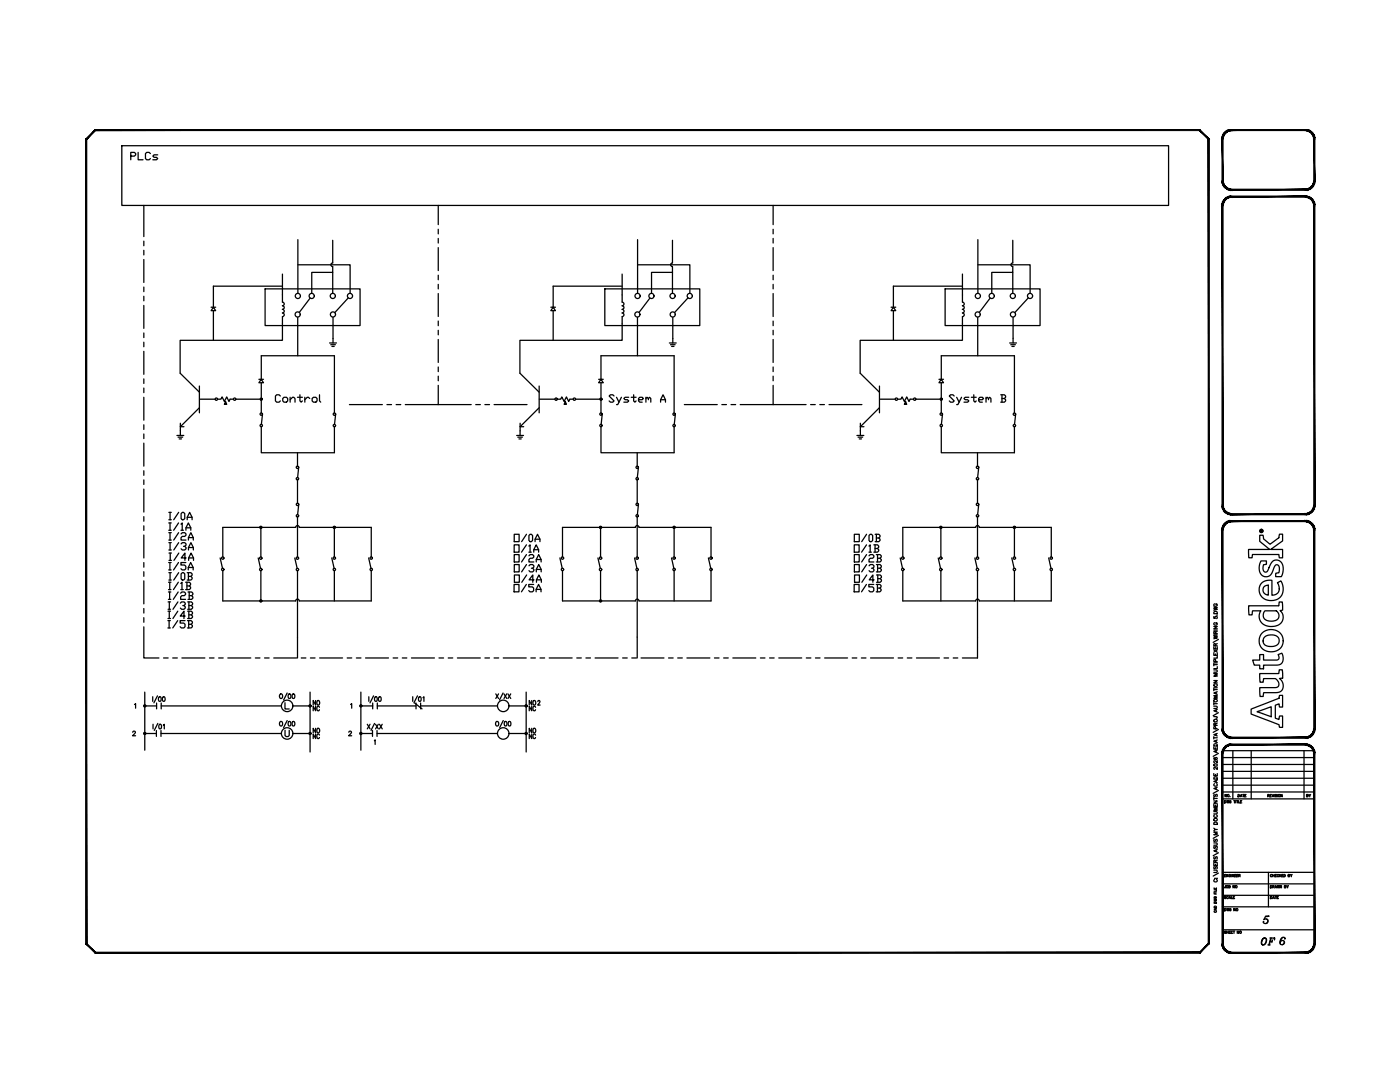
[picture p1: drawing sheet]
<svg xmlns="http://www.w3.org/2000/svg" width="279mm" height="216mm" viewBox="0 0 279 216" stroke-linecap="round" stroke-linejoin="round" font-family="sans-serif">
<defs><g id="words">
<g font-size="4.4">
<text x="25" y="33.2">PLCs</text>
<text x="54" y="81.5">Control</text>
<text x="32.8" y="106.9">I/1A</text>
<text x="32.8" y="112.9">I/4A</text>
<text x="101.6" y="111.5">O/1A</text>
<text x="169.7" y="111.5">O/1B</text>
<text x="32.8" y="118.9">I/1B</text>
<text x="101.6" y="115.4">O/3A</text>
<text x="101.6" y="117.5">O/4A</text>
<text x="169.7" y="115.4">O/3B</text>
<text x="169.7" y="117.5">O/4B</text>
<text x="32.8" y="122.8">I/3B</text>
<text x="32.8" y="124.5">I/4B</text>
<text x="250.8" y="189.8">OF</text>
</g>
<g font-size="3.5">
<text x="61.7" y="141.8">NO</text>
<text x="104.8" y="141.8">NO</text>
<text x="61.7" y="148.5">NC</text>
<text x="104.8" y="148.5">NC</text>
</g>
<text font-size="3.1" x="260" y="160.2">BY</text>
</g></defs>
<!-- layer: TITLE -->
<g fill="#000" stroke="#000" stroke-width=".2">
<path d="M243.9 36h.2l-.2 .3zM244.1 36l-.2 .3h.2zM243.9 36.3h.2l-.2 .3zM244.1 36.3l-.2 .3 .3-.1zM243.9 36.6l.3-.1-.2 .3zM244.2 36.5l-.2 .3 .3-.1zM244 36.8l.3-.1-.1 .4zM244.3 36.7l-.1 .4 .2-.1zM244.2 37.1l.2-.1-.1 .3zM244.4 37l-.1 .3 .2-.1zM244.3 37.3l.2-.1v.3zM244.5 37.2v.3l.2-.2zM244.7 37.3l.1 .4-.3-.2zM244.7 37.3l.1 .4 .1-.2zM244.9 37.5l.1 .3-.2-.1zM244.9 37.5l.1 .3 .1-.2zM245.1 37.6l.2 .3-.3-.1zM245.1 37.6l.2 .3v-.2zM245.3 37.7l.2 .3-.2-.1zM245.3 37.7l.2 .3 .1-.3zM245.6 37.7l.2 .3h-.3zM245.6 37.7l.2 .3v-.3z"/>
<path d="M243.9 27.8l.2 8.2v-8.2zM243.9 27.8l.2 8.2h-.2z"/>
<path d="M245.5 25.9l.3-.1v.3zM245.5 25.9l.1 .2h.2zM245.3 25.9h.2l.1 .2zM245.3 25.9v.2h.3zM245 26l.3-.1v.2zM245 26l.1 .2 .2-.1zM244.8 26.1l.2-.1 .1 .2zM244.8 26.1l.1 .2 .2-.1zM244.5 26.3l.3-.2 .1 .2zM244.5 26.3l.2 .2 .2-.2zM244.3 26.5l.2-.2 .2 .2zM244.3 26.5l.2 .2 .2-.2zM244.3 26.5l.2 .2h-.3zM244.2 26.7l.2 .2 .1-.2zM244.2 26.7l.2 .2-.4 .1zM244 27l.3 .1 .1-.2zM244 27l.3 .1-.4 .1zM243.9 27.2l.3 .1 .1-.2zM243.9 27.2l.3 .1-.3 .2zM243.9 27.5h.2l.1-.2zM243.9 27.5h.2l-.2 .3zM244.1 27.5l-.2 .3h.2z"/>
<path d="M245.5 39.1h.3v.3zM245.5 39.1l.1 .3h.2zM245.3 39.2l.2-.1 .1 .3zM245.3 39.2v.2h.3zM245 39.3l.3-.1v.2zM245 39.3l.1 .2 .2-.1zM244.8 39.4l.2-.1 .1 .2zM244.8 39.4l.1 .2 .2-.1zM244.5 39.6l.3-.2 .1 .2zM244.5 39.6l.2 .2 .2-.2zM244.5 39.6l.2 .2h-.4zM244.3 39.8l.2 .1 .2-.1zM244.3 39.8l.2 .1-.3 .1zM244.2 40l.2 .1 .1-.2zM244.2 40l.2 .1-.4 .2zM244 40.3l.3 .1 .1-.3zM244 40.3l.3 .1-.4 .1zM243.9 40.5l.3 .1 .1-.2zM243.9 40.5l.3 .1-.3 .2zM243.9 40.8h.2l.1-.2zM243.9 40.8h.2l-.2 .3zM244.1 40.8l-.2 .3h.2z"/>
<path d="M260.5 37.7l.3 .3h-.3zM260.5 37.7l.3 .3-.1-.3zM260.7 37.7l.3 .2-.2 .1zM260.7 37.7l.3 .2v-.2zM261 37.7l.3 .1-.3 .1zM261 37.7l.3 .1-.1-.2zM261.2 37.6l.3 .1-.2 .1zM261.2 37.6l.3 .1-.1-.2zM261.4 37.5h.3l-.2 .2zM261.4 37.5h.3l-.1-.2zM261.6 37.3h.3l-.2 .2zM261.8 37.2l-.2 .1h.3zM261.8 37.2l.3-.1-.2 .2zM261.9 37l-.1 .2 .3-.1zM261.9 37l.3-.2-.1 .3zM262 36.7l-.1 .3 .3-.2zM262 36.7l.3-.1-.1 .2zM262.1 36.5l-.1 .2 .3-.1zM262.1 36.5l.3-.2-.1 .3zM262.2 36.3l-.1 .2 .3-.2zM262.2 36.3l.2-.3v.3zM262.2 36v.3l.2-.3z"/>
<path d="M245.8 39.4h14.7v-.3zM245.8 39.1h14.7l-14.7 .3z"/>
<path d="M245.8 38h14.7v-.3zM245.8 37.7h14.7l-14.7 .3z"/>
<path d="M245.8 26.1h14.7v-.3zM245.8 25.8h14.7l-14.7 .3z"/>
<path d="M262.4 27.5v.3h-.2zM262.2 27.5v.3l.2-.3zM262.3 27.2l.1 .3h-.2zM262.1 27.3l.1 .2 .1-.3zM262.2 27l.1 .2-.2 .1zM262 27.1l.1 .2 .1-.3zM262.1 26.7l.1 .3-.2 .1zM261.9 26.9l.1 .2 .1-.4zM261.9 26.5l.2 .2-.2 .2zM261.8 26.7l.1 .2v-.4zM261.7 26.3l.2 .2-.1 .2zM261.7 26.3l-.1 .2 .2 .2zM261.5 26.1l.2 .2-.1 .2zM261.5 26.1l-.1 .2 .2 .2zM261.3 26l.2 .1-.1 .2zM261.3 26l-.1 .2 .2 .1zM261 25.9l.3 .1-.1 .2zM261 25.9v.2l.2 .1zM260.8 25.9h.2v.2zM260.8 25.9l-.1 .2h.3zM260.5 25.8l.3 .1-.1 .2zM260.5 25.8v.3h.2z"/>
<path d="M262.2 27.8l.2 8.2v-8.2zM262.2 27.8l.2 8.2h-.2z"/>
<path d="M243.9 41.1l.2 59.7v-59.7zM243.9 41.1l.2 59.7h-.2z"/>
<path d="M262.4 40.8v.3h-.2zM262.2 40.8v.3l.2-.3zM262.3 40.5l.1 .3h-.2zM262.1 40.6l.1 .2 .1-.3zM262.2 40.3l.1 .2-.2 .1zM262 40.4l.1 .2 .1-.3zM262.1 40l.1 .3-.2 .1zM261.9 40.1l.1 .3 .1-.4zM261.9 39.8l.2 .2-.2 .1zM261.8 39.9l.1 .2v-.3zM261.7 39.6l.2 .2-.1 .1zM261.7 39.6l-.1 .2 .2 .1zM261.5 39.4l.2 .2-.1 .2zM261.5 39.4l-.1 .2 .2 .2zM261.3 39.3l.2 .1-.1 .2zM261.3 39.3l-.1 .2 .2 .1zM261 39.2l.3 .1-.1 .2zM261 39.2v.2l.2 .1zM260.8 39.1l.2 .1v.2zM260.8 39.1l-.1 .3h.3zM260.5 39.1h.3l-.1 .3zM260.5 39.1v.3h.2z"/>
<path d="M262.2 41.1l.2 59.7v-59.7zM262.2 41.1l.2 59.7h-.2z"/>
<path d="M243.9 100.8h.2l-.2 .3zM244.1 100.8l-.2 .3 .2-.1zM243.9 101.1l.2-.1-.2 .3zM244.1 101l-.2 .3h.3zM243.9 101.3h.3l-.2 .3zM244.2 101.3l-.2 .3 .3-.1zM244 101.6l.3-.1-.1 .3zM244.3 101.5l-.1 .3 .2-.1zM244.2 101.8l.2-.1-.1 .3zM244.4 101.7l-.1 .3 .2-.1zM244.3 102l.2-.1v.3zM244.5 101.9v.3l.2-.1zM244.7 102.1l.1 .3-.3-.2zM244.7 102.1l.1 .3 .1-.2zM244.9 102.2l.1 .3-.2-.1zM244.9 102.2l.1 .3 .1-.2zM245.1 102.3l.2 .3-.3-.1zM245.1 102.3l.2 .3v-.2zM245.3 102.4l.2 .3-.2-.1zM245.3 102.4l.2 .3 .1-.2zM245.6 102.5l.2 .2h-.3zM245.6 102.5l.2 .2v-.2z"/>
<path d="M243.9 105.8l.2 39.6v-39.6zM243.9 105.8l.2 39.6h-.2z"/>
<path d="M245.5 103.9h.3v.2zM245.5 103.9l.1 .2h.2zM245.3 103.9h.2l.1 .2zM245.3 103.9v.3l.3-.1zM245 104l.3-.1v.3zM245 104l.1 .2h.2zM244.8 104.2l.2-.2 .1 .2zM244.8 104.2l.1 .2 .2-.2zM244.5 104.3l.3-.1 .1 .2zM244.5 104.3l.2 .2 .2-.1zM244.3 104.5l.2-.2 .2 .2zM244.3 104.5l.2 .2 .2-.2zM244.3 104.5l.2 .2-.3 .1zM244.2 104.8l.2 .1 .1-.2zM244.2 104.8l.2 .1-.4 .1zM244 105l.3 .1 .1-.2zM244 105l.3 .1-.4 .2zM243.9 105.3h.3l.1-.2zM243.9 105.3h.3l-.3 .2zM243.9 105.5l.2 .1 .1-.3zM243.9 105.5l.2 .1-.2 .2zM244.1 105.6l-.2 .2h.2z"/>
<path d="M245.8 103.9v.2l14.7-.2zM245.8 104.1l14.7-.2v.2z"/>
<path d="M245.8 102.5v.2l14.7-.2zM245.8 102.7l14.7-.2v.2z"/>
<path d="M260.5 102.5l.3 .2h-.3zM260.5 102.5l.3 .2-.1-.2zM260.7 102.5l.3 .1-.2 .1zM260.7 102.5l.3 .1v-.2zM261 102.4l.3 .1-.3 .1zM261 102.4l.3 .1-.1-.2zM261.2 102.3l.3 .1-.2 .1zM261.2 102.3l.3 .1-.1-.2zM261.4 102.2h.3l-.2 .2zM261.4 102.2h.3l-.1-.1zM261.6 102.1l.3-.1-.2 .2zM261.6 102.1l.3-.1-.1-.1zM261.8 101.9l.3-.1-.2 .2zM261.9 101.7l-.1 .2 .3-.1zM261.9 101.7l.3-.1-.1 .2zM262 101.5l-.1 .2 .3-.1zM262 101.5l.3-.2-.1 .3zM262.1 101.3l-.1 .2 .3-.2zM262.1 101.3l.3-.2-.1 .2zM262.2 101l-.1 .3 .3-.2zM262.2 101l.2-.2v.3zM262.2 100.8v.2l.2-.2z"/>
<path d="M262.4 105.5v.3h-.2zM262.2 105.6v.2l.2-.3zM262.3 105.3l.1 .2-.2 .1zM262.1 105.3l.1 .3 .1-.3zM262.2 105l.1 .3h-.2zM262 105.1l.1 .2 .1-.3zM262.1 104.8l.1 .2-.2 .1zM261.9 104.9l.1 .2 .1-.3zM261.9 104.5l.2 .3-.2 .1zM261.8 104.7l.1 .2v-.4zM261.7 104.3l.2 .2-.1 .2zM261.7 104.3l-.1 .2 .2 .2zM261.5 104.2l.2 .1-.1 .2zM261.5 104.2l-.1 .2 .2 .1zM261.3 104l.2 .2-.1 .2zM261.3 104l-.1 .2 .2 .2zM261 103.9l.3 .1-.1 .2zM261 103.9v.3h.2zM260.8 103.9h.2v.3zM260.8 103.9l-.1 .2 .3 .1zM260.5 103.9h.3l-.1 .2zM260.5 103.9v.2h.2z"/>
<path d="M262.2 105.8l.2 39.6v-39.6zM262.2 105.8l.2 39.6h-.2z"/>
<path d="M243.9 145.4h.2l-.2 .2zM244.1 145.4l-.2 .2h.2zM243.9 145.6h.2l-.2 .3zM244.1 145.6l-.2 .3h.3zM243.9 145.9h.3l-.2 .3zM244.2 145.9l-.2 .3 .3-.1zM244 146.2l.3-.1-.1 .3zM244.3 146.1l-.1 .3 .2-.1zM244.2 146.4l.2-.1-.1 .3zM244.4 146.3l-.1 .3 .2-.1zM244.3 146.6l.2-.1v.3zM244.5 146.5v.3l.2-.1zM244.7 146.7l.1 .3-.3-.2zM244.7 146.7l.1 .3 .1-.2zM244.9 146.8l.1 .3-.2-.1zM244.9 146.8l.1 .3 .1-.2zM245.1 146.9l.2 .3-.3-.1zM245.1 146.9l.2 .3v-.2zM245.3 147l.2 .3-.2-.1zM245.3 147l.2 .3 .1-.2zM245.6 147.1l.2 .2h-.3zM245.6 147.1l.2 .2v-.2z"/>
<path d="M243.9 150.4l.2 37.9v-37.9zM243.9 150.4l.2 37.9h-.2z"/>
<path d="M245.5 148.5h.3v.2zM245.5 148.5l.1 .2h.2zM245.3 148.5h.2l.1 .2zM245.3 148.5v.3l.3-.1zM245 148.6l.3-.1v.3zM245 148.6l.1 .2h.2zM244.8 148.8l.2-.2 .1 .2zM244.8 148.8l.1 .2 .2-.2zM244.5 148.9l.3-.1 .1 .2zM244.5 148.9l.2 .2 .2-.1zM244.5 148.9l.2 .2h-.4zM244.3 149.1l.2 .2 .2-.2zM244.3 149.1l.2 .2-.3 .1zM244.2 149.4l.2 .1 .1-.2zM244.2 149.4l.2 .1-.4 .1zM244 149.6l.3 .1 .1-.2zM244 149.6l.3 .1-.4 .2zM243.9 149.9h.3l.1-.2zM243.9 149.9h.3l-.3 .2zM243.9 150.1l.2 .1 .1-.3zM243.9 150.1l.2 .1-.2 .2zM244.1 150.2l-.2 .2h.2z"/>
<path d="M245.8 148.5v.2l14.7-.2zM245.8 148.7l14.7-.2v.2z"/>
<path d="M245.8 147.1v.2l14.7-.2zM245.8 147.3l14.7-.2v.2z"/>
<path d="M260.5 147.1l.3 .2h-.3zM260.5 147.1l.3 .2-.1-.2zM260.7 147.1l.3 .1-.2 .1zM260.7 147.1l.3 .1v-.2zM261 147l.3 .1-.3 .1zM261 147l.3 .1-.1-.2zM261.2 146.9l.3 .1-.2 .1zM261.2 146.9l.3 .1-.1-.2zM261.4 146.8h.3l-.2 .2zM261.4 146.8h.3l-.1-.1zM261.6 146.7l.3-.1-.2 .2zM261.8 146.5l-.2 .2 .3-.1zM261.8 146.5l.3-.1-.2 .2zM261.9 146.3l-.1 .2 .3-.1zM261.9 146.3l.3-.1-.1 .2zM262 146.1l-.1 .2 .3-.1zM262 146.1l.3-.2-.1 .3zM262.1 145.9l-.1 .2 .3-.2zM262.1 145.9l.3-.3-.1 .3zM262.2 145.6l-.1 .3 .3-.3zM262.2 145.6l.2-.2v.2zM262.2 145.4v.2l.2-.2z"/>
<path d="M262.4 150.1v.3h-.2zM262.2 150.2v.2l.2-.3zM262.3 149.9l.1 .2-.2 .1zM262.1 149.9l.1 .3 .1-.3zM262.2 149.6l.1 .3h-.2zM262 149.7l.1 .2 .1-.3zM262.1 149.4l.1 .2-.2 .1zM261.9 149.5l.1 .2 .1-.3zM261.9 149.1l.2 .3-.2 .1zM261.8 149.3l.1 .2v-.4zM261.7 148.9l.2 .2-.1 .2zM261.7 148.9l-.1 .2 .2 .2zM261.5 148.8l.2 .1-.1 .2zM261.5 148.8l-.1 .2 .2 .1zM261.3 148.6l.2 .2-.1 .2zM261.3 148.6l-.1 .2 .2 .2zM261 148.5l.3 .1-.1 .2zM261 148.5v.3h.2zM260.8 148.5h.2v.3zM260.8 148.5l-.1 .2 .3 .1zM260.5 148.5h.3l-.1 .2zM260.5 148.5v.2h.2z"/>
<path d="M262.2 150.4l.2 37.9v-37.9zM262.2 150.4l.2 37.9h-.2z"/>
<path d="M241.1 27.8v160.4l.2 .1zM241.1 27.8l.2-.1v160.6zM239.4 26.1l1.7 1.7 .2-.1zM239.4 25.8l1.9 1.9-1.9-1.6zM19.1 26.1h220.3v-.3zM19 25.8h220.4l-220.3 .3zM19 25.8l-1.7 2 1.8-1.7zM17.1 27.7l1.9-1.9-1.7 2zM17.1 27.7l.2 160.5v-160.4zM17.1 27.7l.2 160.5-.2 .1zM17.1 188.3l2 1.7-1.8-1.8zM17.1 188.3l2 1.7-.1 .2zM19.1 190l-.1 .2 220.4-.2zM19 190.2l220.4-.2v.2zM239.4 190v.2l1.7-2zM241.1 188.2l.2 .1-1.9 1.9z"/>
<path d="M243.9 188.3h.2l-.2 .2zM244.1 188.3l-.2 .2h.2zM243.9 188.5h.2l-.2 .3zM244.1 188.5l-.2 .3h.3zM243.9 188.8h.3l-.2 .3zM244.2 188.8l-.2 .3 .3-.1zM244 189.1l.3-.1-.1 .3zM244.3 189l-.1 .3 .2-.1zM244.2 189.3l.2-.1-.1 .4zM244.4 189.2l-.1 .4 .2-.2zM244.3 189.6l.2-.2v.3zM244.5 189.4v.3l.2-.1zM244.7 189.6l.1 .3-.3-.2zM244.7 189.6l.1 .3 .1-.2zM244.9 189.7l.1 .3-.2-.1zM244.9 189.7l.1 .3 .1-.2zM245.1 189.8l.2 .3-.3-.1zM245.1 189.8l.2 .3v-.2zM245.3 189.9l.2 .3-.2-.1zM245.3 189.9l.2 .3 .1-.2zM245.6 190l.2 .2h-.3zM245.6 190l.2 .2v-.2z"/>
<path d="M245.8 190v.2l14.7-.2zM245.8 190.2l14.7-.2v.2z"/>
<path d="M260.5 190l.3 .2h-.3zM260.5 190l.3 .2-.1-.2zM260.7 190l.3 .1-.2 .1zM260.7 190l.3 .1v-.2zM261 189.9l.3 .1-.3 .1zM261 189.9l.3 .1-.1-.2zM261.2 189.8l.3 .1-.2 .1zM261.2 189.8l.3 .1-.1-.2zM261.4 189.7h.3l-.2 .2zM261.4 189.7h.3l-.1-.1zM261.6 189.6h.3l-.2 .1zM261.6 189.6h.3l-.1-.2zM261.8 189.4l.3-.1-.2 .3zM261.9 189.2l-.1 .2 .3-.1zM261.9 189.2l.3-.1-.1 .2zM262 189l-.1 .2 .3-.1zM262 189l.3-.2-.1 .3zM262.1 188.8l-.1 .2 .3-.2zM262.1 188.8l.3-.3-.1 .3zM262.2 188.5l-.1 .3 .3-.3zM262.2 188.5l.2-.2v.2zM262.2 188.3v.2l.2-.2z"/>
</g>
<g fill="none" stroke="#000" stroke-width=".25">
<path d="M241.2 27.8v10.2M242.2 135.8h.7l-.7 .5h.7M242.2 133.7h.5l.2 .2-.2 .2h-.5M242.2 130.3v.5h.7v-.5M242.2 129.1v.4h.7v-.4M242.2 126.8l.7 .2-.7 .1 .7 .2-.7 .2M242.2 125h.7l-.7 .5h.7M242.2 123v.4h.3a.24 .24 0 0 1 0-.4 .24 .24 0 0 1 .4 .1 .24 .24 0 0 1-.1 .3M242.2 121.1l.7 .2-.7 .1 .7 .2-.7 .2M242.2 132.4v.5M242.2 137.4v.4M242.2 137.6h.7"/>
<path d="M242.2 137.2h.7M242.2 132.6h.7M242.2 132.3h.7M242.2 129.7l.7 .4M242.2 126.7h.7M242.2 125.7h.7M242.3 122.1a.38 .38 0 0 1 .6 .1v.3h-.7zM242.4 124.3a.25 .25 0 0 0-.2 .2 .25 .25 0 0 0 .3 .2 .28 .28 0 0 0 .4 0 .28 .28 0 0 0-.1-.4h-.1v.1M242.4 120.5a.26 .26 0 0 0-.2 .3 .26 .26 0 0 0 .3 .2 .28 .28 0 0 0 .4-.1 .28 .28 0 0 0-.1-.4l-.1 .2M242.6 128.9l-.1-.4-.2-.1-.1 .5h.7M242.6 126.4l-.1-.4h-.2l-.1 .4h.7M242.6 129.2v.3"/>
<path d="M242.6 130.5v.3M242.6 132v-.4h-.3l-.1 .4h.7M242.7 138.1v.4M242.9 122.7h.1M242.9 138.8h-.7l.7 .3-.7 .2h.7M242.9 138l-.7 .3 .7 .2M242.9 134.4h-.7l.7 .3-.7 .2h.7M242.9 133v.4h-.7M242.9 130.9v.4h-.7M242.9 129.7l-.7 .4M242.9 128.4l-.3 .2M242.9 126l-.3 .2"/>
<path d="M243.2 127.6l-1.1 .6M242.2 159.8h.7l-.7 .5h.7M242.2 154.4v.4h.7v-.4M242.2 149v.5h.7v-.5M242.2 143h.7v.3h-.2M242.2 140.9h.5l.2 .2-.1 .2-.6 .1M242.2 159.3h.7M242.2 140.2v.4M242.2 147v.5M242.2 159.1v.5M242.2 147.2h.7M242.2 140.4h.7"/>
<path d="M242.3 158.5v.5l.4-.5 .2 .2-.1 .3M242.3 155.1h.5l.1 .4h-.7zM242.3 151.2a.3 .3 0 0 0 .3 .4 .3 .3 0 0 0 .2-.4 .22 .22 0 0 0-.3 .1 .22 .22 0 0 0 .2 .3M242.3 148.5h.5l.1 .4h-.7zM242.4 156.4a.25 .25 0 0 0-.2 .3 .25 .25 0 0 0 .3 .2 .28 .28 0 0 0 .4-.1 .28 .28 0 0 0-.1-.4M242.6 144.7l-.1-.4h-.2l-.1 .4h.7M242.6 149.2v.3M242.6 154.5v.3M242.6 145.4v-.4h-.3l-.1 .4h.7M242.7 141.7v.3M242.7 146.4v.4M242.7 147.7v.4"/>
<path d="M242.7 149.8v.3M242.7 155.8v.3M242.7 157.2v.3M242.9 157.1l-.7 .2 .7 .3M242.9 155.7l-.7 .2 .7 .3M242.9 153.1v.4l-.5-.4-.2 .3 .2 .1M242.9 151.8v.4l-.5-.4-.2 .3 .2 .1M242.9 149.7l-.7 .2 .7 .3M242.9 147.7l-.7 .2 .7 .3M242.9 146.3l-.7 .3 .7 .3M242.9 141.6l-.7 .2 .7 .3M242.9 144.3l-.3 .2"/>
<path d="M243.2 157.7l-1.1 .6M243.2 150.3l-1.1 .6M243.2 145.6l-1.1 .5M243.2 142.2l-1.1 .6M244 159.4h18.3M244 149.8h18.3M244 151.2h18.3M244 152.5h18.3M244 153.9h18.3M244 155.3h18.3M244 156.7h18.3M244 158h18.3"/>
<path d="M244.4 159.8h.2v.4h-.2zM244.8 158.5v.5l-.3-.5v.5M244.8 159.8l.1 .4 .1-.4 .2 .4 .1-.4M245.4 158.9h.1M245.7 159.9l-.3-.1v.4h.2l.1-.2h-.1M246 149.8v9.6M246.2 159.8h.3M246.4 159.8v.4M246.6 159.8v.4M246.8 159.8h.3M246.9 159.8v.4M247.1 158.5l.3 .1-.1 .4h-.2z"/>
<path d="M247.2 159.8v.4h.2M247.5 159l.2-.5 .2 .5M247.5 160h.2M247.6 158.8h.2M247.8 159.8h-.3v.4h.3M248 158.5h.3M248.2 158.5v.5M248.4 158.8h.2M248.7 158.5h-.3v.5h.3M249.7 149.8v9.6M253 158.8l.3-.2-.3-.1v.5M253.2 158.8l.1 .2"/>
<path d="M253.5 158.8h.1M253.7 158.5h-.2v.5h.2M253.9 158.5l.2 .5 .1-.5M254.3 158.5v.5M254.8 158.6h-.3l.3 .3h-.3M254.9 158.5v.5M255.9 158.5v.5l-.3-.5v.5M260.2 149.8v9.6M241.2 174.1v14.2M242.2 173.6h.5l.2 .2-.1 .3h-.6M242.2 172.3v.4h.7v-.4M242.2 168.2h.5l.2 .2-.1 .2h-.6"/>
<path d="M242.2 165.3l.4 .2-.4 .3M242.2 161.9h.5l.2 .2-.1 .3h-.6M242.2 160.5v.4h.7v-.4M242.3 164.2a.39 .39 0 0 1 .6 .1v.2h-.7zM242.3 179.3l.5 .2-.5 .1 .5 .1-.5 .1M242.3 178.1v.3h.5M242.3 177.2v.2h.5v-.2M242.3 178h.5M242.3 172.9v.5l.4-.5 .2 .2-.1 .3M242.3 170.9v.5l.4-.5 .2 .2-.1 .3M242.3 168.9v.4l.4-.4 .2 .1-.1 .3M242.3 167.5v.4l.4-.4 .2 .1-.1 .3"/>
<path d="M242.4 178.9a.19 .19 0 0 0 0 .3 .19 .19 0 0 0 .3 0 .19 .19 0 0 0 0-.3l-.1 .1M242.4 175.5a.25 .25 0 0 0-.2 .3 .25 .25 0 0 0 .3 .2 .28 .28 0 0 0 .4-.1 .28 .28 0 0 0-.1-.4M242.4 162.6a.26 .26 0 0 0-.2 .3 .26 .26 0 0 0 .3 .2 .28 .28 0 0 0 .4-.1 .28 .28 0 0 0-.1-.4M242.5 175.3h.1M242.5 177.3v.1M242.5 178.2v.2M242.6 172.1l-.1-.4h-.2l-.1 .4h.7M242.6 160.6v.3M242.6 172.4v.3M242.6 165.5h.3M242.7 169.6v.3M242.8 177.6v.2h-.5"/>
<path d="M242.9 175.3h.1M242.9 169.5l-.7 .3 .7 .2M242.9 166h-.7l.7 .3-.7 .3h.7M242.9 161.2h-.7l.7 .2-.7 .3h.7M242.9 171.6l-.3 .3M243.2 174.2l-1.1 .6M243.2 170.2l-1.1 .5M243.2 166.7l-1.1 .6M244 174.1h18.3M244 176.4h18.3M244 178.7h18.3M244.4 174.7h.1"/>
<path d="M244.6 176.7l-.1 .4-.1-.1M244.6 174.5h-.2v.4h.2M244.7 178.9h-.3l.2 .2v.2l-.2-.1M245.1 174.5v.4l-.3-.4v.4M245.1 179a.17 .17 0 0 0-.2-.2 .17 .17 0 0 0-.1 .2v.1a.17 .17 0 0 0 .1 .2 .17 .17 0 0 0 .2-.1M245.2 176.9h.2l.1-.2h-.3v.5l.3-.1-.1-.2M245.3 179.3l.1-.5 .2 .5M245.3 179.1h.2M245.6 174.6a.19 .19 0 0 0-.3-.1 .19 .19 0 0 0 0 .3 .19 .19 0 0 0 .3 0h-.1M245.7 174.5v.4M245.7 178.8v.5h.3M246.1 179.1h.2"/>
<path d="M246.2 174.5v.4l-.3-.4v.4M246.4 176.7v.5l-.3-.5v.5M246.4 174.7h.1M246.4 178.8h-.3v.5h.3M246.7 174.5h-.3v.4h.3M246.8 174.7h.2M247.1 174.5h-.3v.4h.3M247.2 174.7h.3v-.2h-.3v.4M247.4 174.7l.1 .2M253.1 174.1v6.8M253.5 176.7l.3 .1-.1 .3-.2 .1zM253.5 178.8l.3 .2-.1 .3h-.2z"/>
<path d="M253.9 174.6a.19 .19 0 0 0-.3 0 .19 .19 0 0 0 0 .3 .19 .19 0 0 0 .3-.1M254 176.9h.2l.1-.2h-.3v.5M254 179.3l.2-.5 .1 .5M254 174.5v.4M254 174.7h.3M254.1 179.1h.2M254.1 176.9l.2 .3M254.3 174.5v.4M254.4 177.2l.2-.5 .2 .5M254.5 174.7h.1M254.5 178.8h.3M254.5 177h.2"/>
<path d="M254.6 178.8v.5M254.8 174.5h-.3v.4h.3M254.9 179.1h.1M254.9 176.7l.1 .5 .1-.5 .1 .5 .2-.5M255.1 178.8h-.2v.5h.2M255.2 174.6a.19 .19 0 0 0-.3 0 .19 .19 0 0 0 0 .3 .19 .19 0 0 0 .3-.1M255.3 174.5v.4M255.4 174.7l.2 .2M255.6 174.5l-.3 .3M255.7 176.7v.5l-.3-.5v.5M255.8 174.7h.2M256.1 174.5h-.3v.4h.3"/>
<path d="M256.2 174.5l.3 .1-.1 .3h-.2zM256.3 176.9h.3v-.2h-.3v.5l.3-.1-.1-.2M256.8 176.7l.2 .2 .1-.2M257 176.9v.3M257.1 174.7h.2l.1-.2h-.3v.4h.3l-.1-.2M257.5 174.5l.2 .2 .2-.2M257.7 174.7v.2M242.3 180.9h.4l.1 .2h-.5zM242.3 180h.4l.1 .2h-.5zM242.4 181.7a.19 .19 0 0 0 0 .3 .19 .19 0 0 0 .3 0 .19 .19 0 0 0 0-.3M242.6 181.3v.2M242.8 181.2l-.5 .2 .5 .2"/>
<path d="M244 180.9h18.3M244 185.5h18.3M244.4 181.3h.2v.4h-.2zM244.7 185.9h-.3l.3 .2-.1 .1h-.2M244.8 185.8v.4M244.8 186h.3M244.8 181.3l.1 .4 .1-.4 .2 .4 .1-.4M245.1 185.8v.4M245.3 186h.1M245.6 185.8h-.3v.4h.3M245.7 181.4a.17 .17 0 0 0-.2-.1 .17 .17 0 0 0-.2 .2 .19 .19 0 0 0 .1 .2 .19 .19 0 0 0 .2 0v-.1M245.7 186h.2"/>
<path d="M246 185.8h-.3v.4h.3M246.1 185.8h.3M246.3 185.8v.4M246.5 181.3v.4l-.3-.4v.4M247.2 185.8v.4l-.3-.4v.4M252.6 182.9l.7-.1h-.7l-.4 .7a.49 .49 0 0 1 .8 .1 .49 .49 0 0 1-.2 .7 .49 .49 0 0 1-.7-.4l.1 .1M252.7 183.4l.3 .2a.51 .51 0 0 1-.4 .7"/>
<circle cx="242.6" cy="139.8" r=".32"/>
<circle cx="242.6" cy="136.7" r=".32"/>
<circle cx="242.6" cy="143.8" r=".32"/>
<circle cx="242.6" cy="152.7" r=".32"/>
<circle cx="245.1" cy="158.7" r=".21"/>
<circle cx="255.3" cy="158.7" r=".21"/>
<circle cx="242.6" cy="163.6" r=".32"/>
<circle cx="244.9" cy="176.9" r=".21"/>
<circle cx="246.7" cy="176.9" r=".21"/>
<circle cx="246.9" cy="181.5" r=".21"/>
<circle cx="247.6" cy="186" r=".21"/>
</g>
<!-- layer: 0 -->
<g fill="none" stroke="#000" stroke-width=".25">
<path d="M24.3 29.1h208.9v11.9h-208.9zM122.5 79l-.2-.2h-.5l-.2 .2 .9 1-.2 .2h-.5l-.2-.2M123 79.3l.5 .9M124 79.3l-.7 1.4h-.3M125.5 79.3h-.8l-.2 .2 .2 .3h.5l.3 .2-.3 .2h-.7M126 79.3h.9M126.5 78.8v1.2l.2 .2 .2-.2M127.4 79.8h.8l.2-.3-.2-.2h-.5l-.3 .2v.5l.3 .2h.5M128.9 79.5l.2-.2 .3 .2v.3M128.9 79.3v.9M129.4 79.5l.2-.2 .3 .2v.7M131.8 79.8h1"/>
<path d="M190.4 79l-.2-.2h-.5l-.2 .2 .9 1-.2 .2h-.5l-.2-.2M190.9 79.3l.5 .9M191.9 79.3l-.7 1.4h-.3M193.4 79.3h-.8l-.2 .2 .2 .3h.5l.3 .2-.3 .2h-.7M193.9 79.3h.9M194.3 78.8v1.2l.3 .2 .2-.2M195.3 79.8h.7l.3-.3-.3-.2h-.4l-.3 .2v.5l.3 .2h.4M196.8 79.5l.2-.2 .3 .2v.3M196.8 79.3v.9M197.3 79.5l.2-.2 .3 .2v.7M199.7 78.8h.7l.3 .2v.3l-.3 .2M200 79.5h.4l.3 .3v.2l-.3 .2h-.7"/>
<path d="M200 78.8v1.4M131.8 80.2v-.4l.5-1 .5 1v.4M251.4 106.8h.7v.2a.7 .7 0 0 0 .5 .9l.9 .7 1.6-1.2a.6 .6 0 0 0 .2-.7l.7-.1v1.3l-2.4 1.7h2.4v1.7h-.7l-.1-.7h-5.2l-.1 .7h-.7v-1.7h4.2l-2-1.6zM251.7 111.9h1v.7l-.5 .1a.89 .89 0 0 0 .5 1.4l.3-.3 .4-.9a1.35 1.35 0 0 1 1.5-1.1 1.35 1.35 0 0 1 1.2 1.5v.7a.96 .96 0 0 1-.5 1.1h-1v-.7l.6-.1 .1-.5a.66 .66 0 0 0 0-.8 .66 .66 0 0 0-.8-.2l-.4 1a1.4 1.4 0 0 1-1.7 1.3 1.4 1.4 0 0 1-1.1-1.7zM251.8 116.3a2.16 2.16 0 0 1 2-.4v2.8a1.33 1.33 0 0 0 1.4-.6 1.33 1.33 0 0 0-.1-1.5l-.2-.3 .7-.4a2.47 2.47 0 0 1-.1 3.2 2.47 2.47 0 0 1-3.2 .4 2.08 2.08 0 0 1-.5-3.2zM252.3 117h.1a.47 .47 0 0 1 .7-.1v1.8a.98 .98 0 0 1-1-.6 .98 .98 0 0 1 .2-1.1zM249.2 120.9h6l.1-.8h.6l.1 1.6-.5 .1a1.81 1.81 0 0 1 .4 2.1 1.81 1.81 0 0 1-1.8 1.1 2.13 2.13 0 0 1-2.2-.6 2.13 2.13 0 0 1-.4-2.2l.2-.3h-1.7l-.1 .8h-.6zM250 131.7h1.4v-1.1h.8v1.1h2a.7 .7 0 0 0 .8-.1 .7 .7 0 0 0 .2-.7l-.1-.3 .6-.2a1.42 1.42 0 0 1 .3 1.7 1.42 1.42 0 0 1-1.7 .6h-2.1v.7h-.8v-.7h-1.1zM251.4 134.4h3.8l.1-.8h.6l.1 1.7-.7 .1a1.5 1.5 0 0 1 .8 1.7 1.5 1.5 0 0 1-1.6 1.1h-2.3l-.1 .8h-.6l-.1-1.8h2.5a1 1 0 0 0 1.3-.7 1.14 1.14 0 0 0-1.5-1.1h-1.5l-.1 .7h-.6zM251.9 126.3a2.39 2.39 0 0 1 3.2-.2 2.39 2.39 0 0 1 .5 3.1 2.57 2.57 0 0 1-4.3-.8 2.31 2.31 0 0 1 .6-2.1zM252.3 127.2a1.88 1.88 0 0 1 3 .4 1.26 1.26 0 0 1-1.6 1.4 1.18 1.18 0 0 1-1.4-.4 1.18 1.18 0 0 1 0-1.4zM252.4 121.9h1.5a1.05 1.05 0 0 1 1.4 1 1.05 1.05 0 0 1-1.3 1 1.38 1.38 0 0 1-1.9-1.3z"/>
<path d="M249.7 141.5l5.2-2a.47 .47 0 0 0 .4-.7 .35 .35 0 0 1 .5-.1 .35 .35 0 0 1 .2 .4v2h-.6l-.1-.7-.8 .3v2.6l.7 .3 .2-.7h.6v1.9a.35 .35 0 0 1-.3 .4 .35 .35 0 0 1-.4-.3 .84 .84 0 0 0-.9-.6l-4.7-1.8zM250.9 142l2.8-1v2z"/>
</g>
<!-- layer: LAYER_1 -->
<g fill="none" stroke="#000" stroke-width=".25">
<path d="M251.6 105.9l.3-.1-.1 .2 .1 .1h-.3z"/>
<circle cx="251.7" cy="106" r=".07"/>
<circle cx="251.7" cy="105.9" r=".33"/>
<circle cx="251.7" cy="106" r=".29"/>
</g>
<!-- layer: WIRES -->
<g fill="none" stroke="#000" stroke-width=".25">
<path d="M52.9 57.6h19v7.4h-19zM56.4 54.7v4.2M56.4 57.1h-13.8v4.2M59.4 52.8h10.5v5.7M59.4 47.8v10.8M61.9 59.5l-2.2 2.8M66.4 47.9v4.6a.37 .37 0 0 0-.4 .3 .37 .37 0 0 0 .4 .4v1.1h-4.2v4.2M66.4 54.3v4.2M69.5 59.4l-2.7 3M120.7 57.6h19v7.4h-19zM124.2 57.1h-13.8v4.2M124.2 54.7v4.2"/>
<path d="M127.2 52.8h10.5v5.7M127.2 47.8v10.8M129.7 59.5l-2.2 2.8M134.2 47.9v4.6a.37 .37 0 0 0-.4 .3 .37 .37 0 0 0 .4 .4v1.1h-4.2v4.2M134.2 54.3v4.2M137.3 59.4l-2.7 3M188.6 57.6h19v7.4h-19zM192.1 57.1h-13.8v4.2M192.1 54.7v4.2M195.2 52.8h10.4v5.7M195.2 47.8v10.8M197.6 59.5l-2.2 2.8"/>
<path d="M202.1 47.9v4.6a.37 .37 0 0 0-.3 .3 .37 .37 0 0 0 .3 .4v1.1h-4.2v4.2M202.1 54.3v4.2M205.2 59.4l-2.7 3M39.8 77v5.4M39.8 79.7h3.1M42.6 62v5.9M47.1 79.7h5M52.1 75.7v-4.7h14.6v11.4M52.1 76.4v6M56.4 64.6v3.3h-20.4v6.6l3.8 3.8M59.4 63.3v7.7M66.5 63.3v4.2"/>
<path d="M107.6 77v5.4M107.6 79.7h3.2M110.4 62v5.9M114.9 79.7h5M119.9 75.7v-4.7h14.6v11.4M119.9 76.4v6M124.2 64.6v3.3h-20.4v6.6l3.8 3.8M127.2 63.3v7.7M134.3 63.3v4.2M175.5 77v5.4M175.6 79.7h3.1M178.3 62v5.9"/>
<path d="M182.8 79.7h5.1M187.9 75.7v-4.7h14.5v11.4M187.9 76.4v6M192.1 64.6v3.3h-20.4v6.6l3.8 3.8M195.1 63.3v7.7M202.2 63.3v4.2M36 84.4v.7h.7M39.8 81.4l-3.8 3.7v.9M52.1 85.1v5.2h14.6M59.4 90.3v2.7M59.4 95.8v4.6M66.7 85.2v5.1"/>
<path d="M103.8 84.4v.7h.7M107.6 81.4l-3.8 3.7v.9M119.9 85.1v5.2h14.6v-5.1M127.2 90.3v2.7M127.2 95.8v4.6M171.7 84.4v.7h.7M175.5 81.4l-3.8 3.7v.9M187.9 85.1v5.2h14.5M195.1 90.3v2.7M195.1 95.8v4.6M202.4 85.2v5.1M44.5 113.9v6h14.5a.37 .37 0 0 1 .4-.4 .37 .37 0 0 1 .3 .4h14.4v-6"/>
<path d="M44.5 111.1v-5.9h14.5a.37 .37 0 0 1 .4-.3 .37 .37 0 0 1 .3 .3h14.4v5.9M52.1 105.2v5.9M52.1 113.9v6M59.4 103.2v7.9M59.4 113.9v13.2M66.7 105.2v5.9M66.7 113.9v6M112.3 113.9v6h14.5M119.9 105.2v5.9M119.9 113.9v6M126.8 105.2a.37 .37 0 0 1 .4-.3 .37 .37 0 0 1 .3 .3h14.4v5.9M126.8 105.2h-14.5v5.9"/>
<path d="M127.2 103.2v7.9M127.2 113.9v13.2M134.5 105.2v5.9M134.5 113.9v6M141.9 113.9v6h-14.4a.37 .37 0 0 0-.3-.4 .37 .37 0 0 0-.4 .4M180.2 113.9v6h14.5a.37 .37 0 0 1 .4-.4 .37 .37 0 0 1 .3 .4h14.4v-6M180.2 111.1v-5.9h14.5a.37 .37 0 0 1 .4-.3 .37 .37 0 0 1 .3 .3h14.4v5.9M187.8 105.2v5.9M187.8 113.9v6M195.1 103.2v7.9M195.1 113.9v13.2M202.4 105.2v5.9"/>
<path d="M202.4 113.9v6M28.9 138.1v11.6M61.9 138.1v12M72 138.1v11.6M105 138.1v12M28.9 140.9h2.4M28.9 146.4h2.3M32.1 146.4h24.1M32.2 140.9h24M58.5 140.9h3.4M58.5 146.4h3.4M72 140.9h2.4"/>
<path d="M72 146.4h2.3M75.2 146.4h24.1M75.3 140.9h7.7M83.9 140.9h15.4M101.6 140.9h3.4M101.6 146.4h3.4"/>
</g>
<!-- layer: SYMS -->
<g fill="none" stroke="#000" stroke-width=".25">
<path d="M56.4 58.9v1.4M124.2 58.9v1.4M192.1 58.9v1.4M42.1 61.3h.9M42.6 61.3l.4 .7h-.9zM43.4 79.7h.7l.2-.5 .5 .9 .4-.9 .5 .9 .2-.4h.7M51.7 75.7h.9M52.1 75.7l.5 .7h-.9zM56.4 60.3a.36 .36 0 0 1 .3 .3 .36 .36 0 0 1-.3 .4 .37 .37 0 0 1 .3 .4 .37 .37 0 0 1-.3 .3 .36 .36 0 0 1 .3 .4 .36 .36 0 0 1-.3 .4 .36 .36 0 0 1 .3 .3 .36 .36 0 0 1-.3 .4v1.4M65.8 68.4h1.4M66 68.8h.9M66.2 69.1h.5"/>
<path d="M66.5 67.5v.9M109.9 61.3h.9M110.4 61.3l.4 .7h-.9zM111.2 79.7h.7l.2-.5 .5 .9 .4-.9 .5 .9 .2-.4h.7M119.5 75.7h.9M119.9 75.7l.5 .7h-.9zM124.2 60.3a.36 .36 0 0 1 .3 .3 .36 .36 0 0 1-.3 .4 .37 .37 0 0 1 .3 .4 .37 .37 0 0 1-.3 .3 .36 .36 0 0 1 .3 .4 .36 .36 0 0 1-.3 .4 .36 .36 0 0 1 .3 .3 .36 .36 0 0 1-.3 .4v1.4M133.6 68.4h1.4M133.8 68.8h.9M134 69.1h.5M134.3 67.5v.9M177.8 61.3h1"/>
<path d="M178.3 61.3l.5 .7h-1zM179.1 79.7h.7l.2-.5 .5 .9 .5-.9 .4 .9 .2-.4h.7M187.4 75.7h.9M187.8 75.7l.5 .7h-.9zM192.1 60.3a.36 .36 0 0 1 .3 .3 .36 .36 0 0 1-.3 .4 .37 .37 0 0 1 .3 .4 .37 .37 0 0 1-.3 .3 .36 .36 0 0 1 .3 .4 .36 .36 0 0 1-.3 .4 .36 .36 0 0 1 .3 .3 .36 .36 0 0 1-.3 .4v1.4M201.5 68.4h1.4M201.7 68.8h.9M202 69.1h.4M202.2 67.5v.9M35.3 86.9h1.4M35.5 87.2h.9M35.8 87.6h.4"/>
<path d="M36 86v.9M45 80.1l.2 .6h-.4zM52.4 82.6l-.2 2.1M59.6 93.2l-.2 2.1M67 82.6l-.2 2.1M103.1 86.9h1.4M103.3 87.2h1M103.6 87.6h.4M103.8 86v.9M112.8 80.1l.2 .6h-.4zM120.2 82.6l-.2 2.1M127.4 93.2l-.2 2.1"/>
<path d="M134.8 82.6l-.2 2.1M171 86.9h1.4M171.2 87.2h1M171.5 87.6h.4M171.7 86v.9M180.7 80.1l.3 .6h-.5zM188.1 82.6l-.2 2.1M195.3 93.2l-.2 2.1M202.7 82.6l-.2 2.1M43.9 111.3l.5 2.1M51.5 111.3l.5 2.1M58.8 111.3l.5 2.1"/>
<path d="M59.6 100.6l-.2 2.1M66.2 111.3l.5 2.1M73.6 111.3l.4 2.1M111.7 111.3l.5 2.1M119.3 111.3l.5 2.1M126.6 111.3l.5 2.1M127.4 100.6l-.2 2.1M134 111.3l.5 2.1M141.4 111.3l.4 2.1M179.7 111.3l.4 2.1M187.2 111.3l.5 2.1M194.6 111.3l.4 2.1"/>
<path d="M195.3 100.6l-.2 2.1M201.9 111.3l.5 2.1M209.3 111.3l.5 2.1M31.2 145.8v1.1M31.3 140.3v1.1M32.1 145.8v1.1M32.2 140.3v1.1M74.3 145.8v1.1M74.4 140.3v1.1M75.2 145.8v1.1M75.3 140.3v1.1M82.8 140.3l1.4 1.1"/>
<path d="M83 140.3v1.1M83.9 140.3v1.1"/>
<circle cx="59.4" cy="59.1" r=".51"/>
<circle cx="62.2" cy="59.1" r=".51"/>
<circle cx="66.4" cy="59.1" r=".51"/>
<circle cx="69.8" cy="59.1" r=".51"/>
<circle cx="127.2" cy="59.1" r=".51"/>
<circle cx="130" cy="59.1" r=".51"/>
<circle cx="134.2" cy="59.1" r=".51"/>
<circle cx="137.7" cy="59.1" r=".51"/>
<circle cx="195.2" cy="59.1" r=".51"/>
<circle cx="197.9" cy="59.1" r=".51"/>
<circle cx="202.1" cy="59.1" r=".51"/>
<circle cx="205.6" cy="59.1" r=".51"/>
<circle cx="43.2" cy="79.6" r=".24"/>
<circle cx="46.8" cy="79.6" r=".24"/>
<circle cx="52.1" cy="79.6" r=".22"/>
<circle cx="52.1" cy="79.6" r=".13"/>
<circle cx="52.1" cy="79.6" r=".07"/>
<circle cx="59.4" cy="62.7" r=".51"/>
<circle cx="66.4" cy="62.7" r=".51"/>
<circle cx="111" cy="79.6" r=".24"/>
<circle cx="114.6" cy="79.6" r=".24"/>
<circle cx="119.9" cy="79.6" r=".22"/>
<circle cx="119.9" cy="79.6" r=".13"/>
<circle cx="119.9" cy="79.6" r=".07"/>
<circle cx="127.2" cy="62.7" r=".51"/>
<circle cx="134.3" cy="62.7" r=".51"/>
<circle cx="178.9" cy="79.6" r=".24"/>
<circle cx="182.5" cy="79.6" r=".24"/>
<circle cx="187.8" cy="79.6" r=".22"/>
<circle cx="187.8" cy="79.6" r=".13"/>
<circle cx="187.8" cy="79.6" r=".07"/>
<circle cx="195.1" cy="62.7" r=".51"/>
<circle cx="202.2" cy="62.7" r=".51"/>
<circle cx="52.1" cy="84.9" r=".24"/>
<circle cx="52.1" cy="82.6" r=".24"/>
<circle cx="59.4" cy="95.5" r=".24"/>
<circle cx="59.4" cy="93.2" r=".24"/>
<circle cx="66.7" cy="82.6" r=".24"/>
<circle cx="66.7" cy="84.9" r=".24"/>
<circle cx="119.9" cy="84.9" r=".24"/>
<circle cx="119.9" cy="82.6" r=".24"/>
<circle cx="127.2" cy="93.2" r=".24"/>
<circle cx="127.2" cy="95.5" r=".24"/>
<circle cx="134.5" cy="84.9" r=".24"/>
<circle cx="134.5" cy="82.6" r=".24"/>
<circle cx="187.8" cy="84.9" r=".24"/>
<circle cx="187.8" cy="82.6" r=".24"/>
<circle cx="195.1" cy="93.2" r=".24"/>
<circle cx="195.1" cy="95.5" r=".24"/>
<circle cx="202.4" cy="84.9" r=".24"/>
<circle cx="202.4" cy="82.6" r=".24"/>
<circle cx="44.5" cy="111.4" r=".24"/>
<circle cx="44.5" cy="113.6" r=".24"/>
<circle cx="52" cy="111.4" r=".24"/>
<circle cx="52" cy="113.6" r=".24"/>
<circle cx="52.1" cy="119.9" r=".22"/>
<circle cx="52.1" cy="105.2" r=".22"/>
<circle cx="52.1" cy="119.9" r=".13"/>
<circle cx="52.1" cy="105.2" r=".13"/>
<circle cx="52.1" cy="119.9" r=".07"/>
<circle cx="52.1" cy="105.2" r=".07"/>
<circle cx="59.4" cy="111.4" r=".24"/>
<circle cx="59.4" cy="113.6" r=".24"/>
<circle cx="59.4" cy="102.9" r=".24"/>
<circle cx="59.4" cy="100.6" r=".24"/>
<circle cx="66.7" cy="105.2" r=".22"/>
<circle cx="66.7" cy="111.4" r=".24"/>
<circle cx="66.7" cy="113.6" r=".24"/>
<circle cx="66.7" cy="105.2" r=".13"/>
<circle cx="66.7" cy="105.2" r=".07"/>
<circle cx="74.1" cy="111.4" r=".24"/>
<circle cx="74.1" cy="113.6" r=".24"/>
<circle cx="112.3" cy="111.4" r=".24"/>
<circle cx="112.3" cy="113.6" r=".24"/>
<circle cx="119.9" cy="119.9" r=".22"/>
<circle cx="119.9" cy="105.2" r=".22"/>
<circle cx="119.9" cy="113.6" r=".24"/>
<circle cx="119.9" cy="111.4" r=".24"/>
<circle cx="119.9" cy="119.9" r=".13"/>
<circle cx="119.9" cy="105.2" r=".13"/>
<circle cx="119.9" cy="119.9" r=".07"/>
<circle cx="119.9" cy="105.2" r=".07"/>
<circle cx="127.2" cy="113.6" r=".24"/>
<circle cx="127.2" cy="111.4" r=".24"/>
<circle cx="127.2" cy="102.9" r=".24"/>
<circle cx="127.2" cy="100.6" r=".24"/>
<circle cx="134.5" cy="105.2" r=".22"/>
<circle cx="134.5" cy="111.4" r=".24"/>
<circle cx="134.5" cy="113.6" r=".24"/>
<circle cx="134.5" cy="105.2" r=".13"/>
<circle cx="134.5" cy="105.2" r=".07"/>
<circle cx="141.9" cy="113.6" r=".24"/>
<circle cx="141.9" cy="111.4" r=".24"/>
<circle cx="180.2" cy="111.4" r=".24"/>
<circle cx="180.2" cy="113.6" r=".24"/>
<circle cx="187.8" cy="111.4" r=".24"/>
<circle cx="187.8" cy="113.6" r=".24"/>
<circle cx="187.8" cy="105.2" r=".22"/>
<circle cx="187.8" cy="105.2" r=".13"/>
<circle cx="187.8" cy="105.2" r=".07"/>
<circle cx="195.1" cy="111.4" r=".24"/>
<circle cx="195.1" cy="113.6" r=".24"/>
<circle cx="195.1" cy="102.9" r=".24"/>
<circle cx="195.1" cy="100.6" r=".24"/>
<circle cx="202.4" cy="105.2" r=".22"/>
<circle cx="202.4" cy="111.4" r=".24"/>
<circle cx="202.4" cy="113.6" r=".24"/>
<circle cx="202.4" cy="105.2" r=".13"/>
<circle cx="202.4" cy="105.2" r=".07"/>
<circle cx="209.8" cy="113.6" r=".24"/>
<circle cx="209.8" cy="111.4" r=".24"/>
<circle cx="28.9" cy="146.4" r=".22"/>
<circle cx="28.9" cy="140.9" r=".22"/>
<circle cx="28.9" cy="146.4" r=".13"/>
<circle cx="28.9" cy="140.9" r=".13"/>
<circle cx="28.9" cy="140.9" r=".07"/>
<circle cx="28.9" cy="146.4" r=".07"/>
<circle cx="57.3" cy="146.4" r="1.15"/>
<circle cx="57.3" cy="140.9" r="1.15"/>
<circle cx="72" cy="140.9" r=".22"/>
<circle cx="72" cy="146.4" r=".22"/>
<circle cx="72" cy="146.4" r=".13"/>
<circle cx="72" cy="140.9" r=".13"/>
<circle cx="72" cy="146.4" r=".07"/>
<circle cx="72" cy="140.9" r=".07"/>
<circle cx="100.4" cy="146.4" r="1.15"/>
<circle cx="100.4" cy="140.9" r="1.15"/>
</g>
<!-- layer: WIRES_ -->
<g fill="none" stroke="#000" stroke-width=".25">
<path d="M28.7 41v6.2M28.7 48.1v.9M28.7 49.9v1M28.7 51.8v4.6M28.7 57.3v.9M28.7 59.1v.9M87.5 41v3.8M87.5 45.7v1M87.5 47.6v.9M87.5 49.4v4.6M87.5 54.9v.9M87.5 56.7v1"/>
<path d="M87.5 58.6v4.6M154.3 41v3.8M154.3 45.7v1M154.3 47.6v.9M154.3 49.4v4.6M154.3 54.9v.9M154.3 56.7v1M154.3 58.6v4.6M28.7 60.9v4.6M28.7 66.4v1M28.7 68.3v.9M28.7 70.1v4.6"/>
<path d="M28.7 75.6v.9M28.7 77.4v1M28.7 79.3v4.5M87.5 76.9v3.8h-6.6M87.5 64.1v.9M87.5 65.9v.9M87.5 67.7v4.6M87.5 73.2v1M87.5 75.1v.9M154.3 76.9v3.8h6.6M154.3 64.1v.9M154.3 65.9v.9"/>
<path d="M154.3 67.7v4.6M154.3 73.2v1M154.3 75.1v.9M28.7 84.8v.9M28.7 86.6v.9M28.7 88.4v4.6M28.7 93.9v.9M28.7 95.8v.9M28.7 97.6v4.6M69.7 80.7h6.6M77.2 80.7h.9M79.1 80.7h.9"/>
<path d="M87.5 80.7h6.5M94.9 80.7h1M96.8 80.7h.9M98.6 80.7h6.6M136.6 80.7h6.5M144.1 80.7h.9M145.9 80.7h.9M147.7 80.7h6.6M161.8 80.7h.9M163.6 80.7h.9M165.4 80.7h6.6M28.7 103.1v.9"/>
<path d="M28.7 104.9v.9M28.7 106.8v4.5M28.7 112.3v.9M28.7 114.1v.9M28.7 115.9v4.6M28.7 125.1v6.2h3M28.7 121.4v.9M28.7 123.2v1M32.6 131.3h1M34.5 131.3h.9M36.3 131.3h4.6M41.8 131.3h.9"/>
<path d="M43.6 131.3h.9M45.5 131.3h4.5M51 131.3h.9M52.8 131.3h.9M54.6 131.3h4.6M59.4 127.1v4.2M60.1 131.3h.9M62 131.3h.9M63.8 131.3h4.6M69.3 131.3h.9M71.1 131.3h.9M73 131.3h4.5"/>
<path d="M78.5 131.3h.9M80.3 131.3h.9M82.1 131.3h4.6M87.6 131.3h.9M89.5 131.3h.9M91.3 131.3h4.6M96.8 131.3h.9M98.6 131.3h.9M100.4 131.3h4.6M105.9 131.3h.9M107.8 131.3h.9M109.6 131.3h4.6"/>
<path d="M115.1 131.3h.9M116.9 131.3h.9M118.8 131.3h4.5M124.3 131.3h.9M126.1 131.3h.9M127.2 127.1v4.2M127.9 131.3h4.6M133.4 131.3h.9M135.3 131.3h.9M137.1 131.3h4.6M142.6 131.3h.9M144.4 131.3h.9"/>
<path d="M146.3 131.3h4.5M151.8 131.3h.9M153.6 131.3h.9M155.4 131.3h4.6M160.9 131.3h.9M162.7 131.3h1M164.6 131.3h4.6M170.1 131.3h.9M171.9 131.3h.9M173.7 131.3h4.6M179.2 131.3h.9M181.1 131.3h.9"/>
<path d="M182.9 131.3h4.6M188.4 131.3h.9M190.2 131.3h.9M195.1 127.1v4.2h-3M26.5 146.1l.2-.2 .3 .2-.6 .7h.7M26.8 140.6l.3-.2v.9M56.9 140.2v1.3h.8M56.9 145.7v1.1l.2 .2h.4l.2-.2v-1.1M69.6 146.1l.2-.2 .3 .2-.5 .7h.6M70 140.6l.2-.2v.9"/>
</g>
<!-- layer: TAGS -->
<g fill="none" stroke="#000" stroke-width=".25">
<path d="M30.5 139v.9M31.4 138.9l-.7 1.3M31.7 139.1a.45 .45 0 0 1 .5 .3 .45 .45 0 0 1-.3 .5l-.2-.1zM32.5 139.1a.42 .42 0 0 1 .5 .4 .42 .42 0 0 1-.5 .4l-.1-.3zM55.9 138.5h.1a.44 .44 0 0 1 .4 .4 .44 .44 0 0 1-.5 .4l-.1-.3zM57.3 138.3l-.7 1.4M57.6 138.5a.45 .45 0 0 1 .5 .3 .45 .45 0 0 1-.3 .6l-.3-.2zM58.4 138.5a.41 .41 0 0 1 .4 .4 .41 .41 0 0 1-.4 .4l-.1-.3zM73.6 139v.9M74.5 138.9l-.7 1.3M74.9 139.1a.45 .45 0 0 1 .5 .3 .45 .45 0 0 1-.3 .5l-.3-.1zM75.6 139.1a.45 .45 0 0 1 .6 .3 .45 .45 0 0 1-.4 .5l-.2-.1z"/>
<path d="M82.4 139v.9M83.3 138.9l-.7 1.3M83.6 139.1a.45 .45 0 0 1 .5 .3 .45 .45 0 0 1-.3 .5l-.3-.1zM84.4 139.2l.2-.2v.9M98.9 138.5l.6 .9M99.5 138.5l-.6 .9M100.4 138.3l-.7 1.4M100.6 138.5l.5 .9M101.1 138.5l-.5 .9M101.4 138.5l.5 .9M101.9 138.5l-.5 .9M30.5 144.5v.9"/>
<path d="M31.5 144.3l-.7 1.4M31.8 144.6a.45 .45 0 0 1 .5 .3 .45 .45 0 0 1-.3 .5l-.3-.1zM32.6 144.7l.2-.2v.9M55.9 144a.42 .42 0 0 1 .5 .4 .42 .42 0 0 1-.5 .4l-.1-.3zM57.3 143.8l-.7 1.4M57.6 144a.45 .45 0 0 1 .5 .3 .45 .45 0 0 1-.3 .6l-.3-.2zM58.4 144a.41 .41 0 0 1 .4 .4 .41 .41 0 0 1-.4 .4l-.1-.3zM73.3 144.5l.6 .9M73.9 144.5l-.6 .9M74.8 144.3l-.7 1.4M75 144.5l.5 .9M75.5 144.5l-.5 .9"/>
<path d="M75.7 144.5l.6 .9M76.3 144.5l-.6 .9M99 144.1l.1-.1a.42 .42 0 0 1 .4 .4 .42 .42 0 0 1-.4 .4l-.2-.3zM100.4 143.8l-.7 1.4M100.7 144a.45 .45 0 0 1 .6 .3 .45 .45 0 0 1-.4 .6l-.2-.2zM101.5 144a.44 .44 0 0 1 .5 .3 .44 .44 0 0 1-.3 .6l-.2-.2z"/>
</g>
<!-- layer: XREFCHILD -->
<path d="M74.7 147.8l.2-.2v.9" fill="none" stroke="#000" stroke-width=".25"/>
<use href="#words"/>
</svg>
